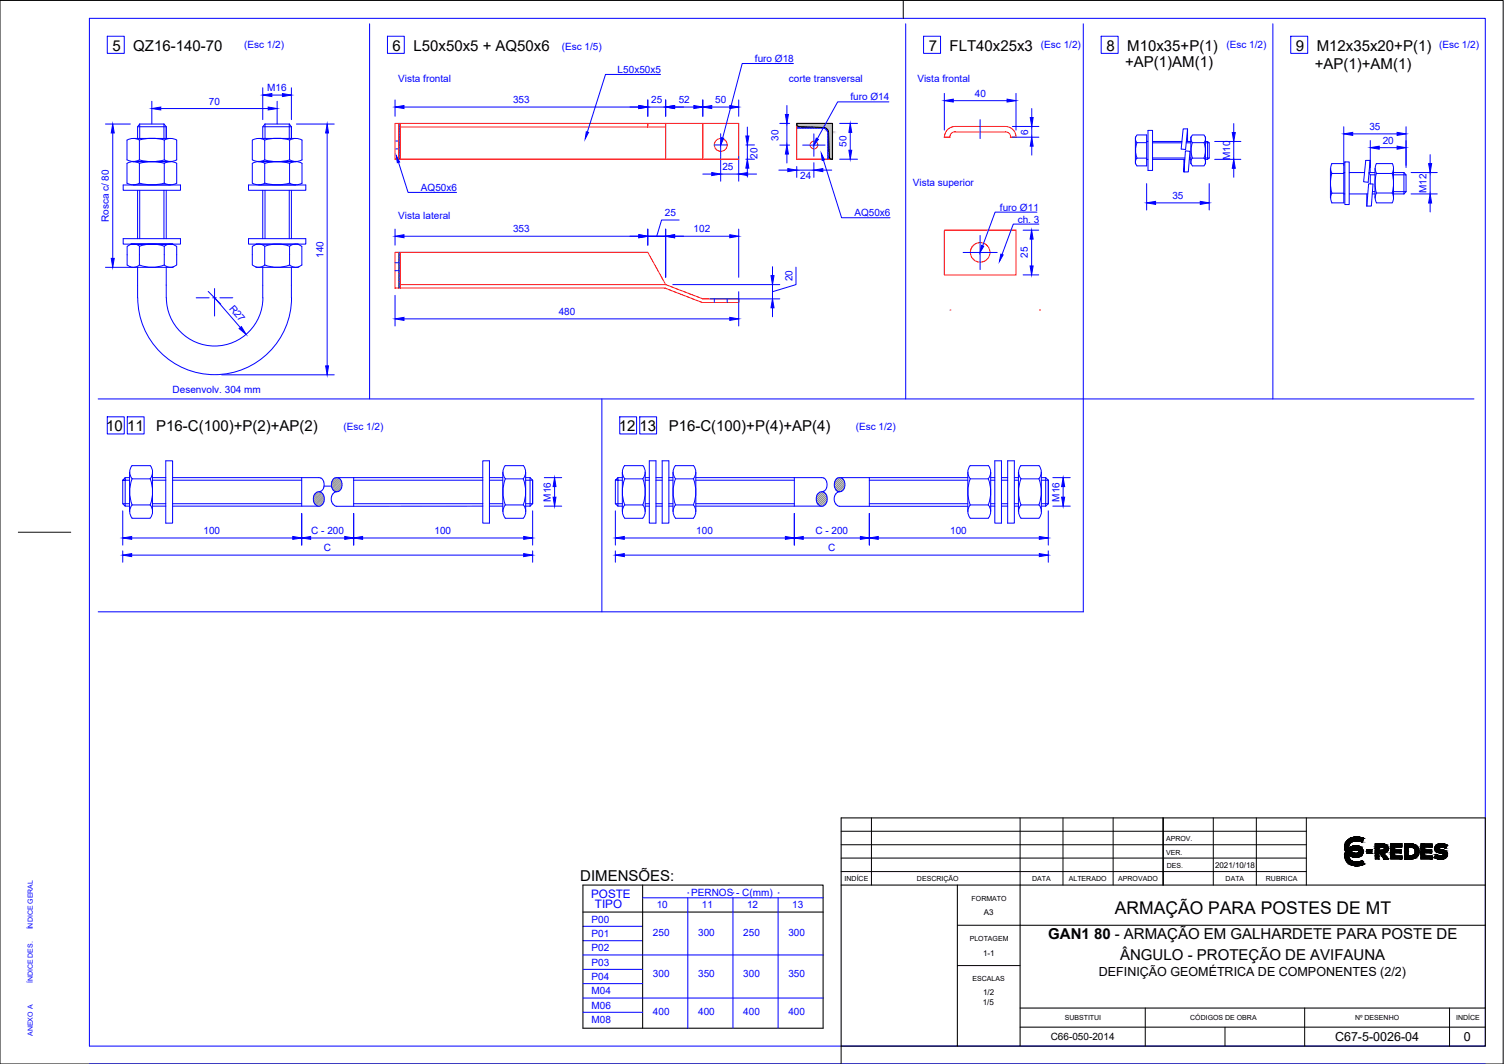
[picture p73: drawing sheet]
<svg xmlns="http://www.w3.org/2000/svg" width="420mm" height="297mm" viewBox="0 0 420 297" stroke-linecap="round" stroke-linejoin="round" font-family="sans-serif">
<defs><g id="words">
<text font-size="4.9" x="311.4" y="255">ARMAÇÃO PARA POSTES DE MT</text>
<g font-size="4.2">
<text x="31.4" y="14.2">5</text>
<text x="37.2" y="14.2">QZ16-140-70</text>
<text x="109.7" y="14.2">6</text>
<text x="115.5" y="14.2">L50x50x5 + AQ50x6</text>
<text x="259.5" y="14.2">7</text>
<text x="265.3" y="14.2">FLT40x25x3</text>
<text x="309.1" y="14.2">8</text>
<text x="314.9" y="14.2">M10x35+P(1)</text>
<text x="362" y="14.2">9</text>
<text x="367.9" y="14.2">M12x35x20+P(1)</text>
<text x="314.3" y="18.8">+AP(1)AM(1)</text>
<text x="367.3" y="19.3">+AP(1)+AM(1)</text>
<text x="29.7" y="120.3">10 11</text>
<text x="43.7" y="120.3">P16-C(100)+P(2)+AP(2)</text>
<text x="172.8" y="120.3">12 13</text>
<text x="186.8" y="120.3">P16-C(100)+P(4)+AP(4)</text>
<text x="162.1" y="245.9">DIMENSÕES:</text>
<text x="292.8" y="262.2">GAN1 80 - ARMAÇÃO EM GALHARDETE PARA POSTE DE</text>
<text x="312.9" y="268">ÂNGULO - PROTEÇÃO DE AVIFAUNA</text>
</g>
<g font-size="3.5">
<text x="307" y="272.4">DEFINIÇÃO GEOMÉTRICA DE COMPONENTES (2/2)</text>
<text x="373" y="290.6">C67-5-0026-04</text>
<text x="408.9" y="290.6">0</text>
</g>
<g font-size="3.3" fill="#00f">
<text x="165.1" y="250.6">POSTE</text>
<text x="166.2" y="253.5">TIPO</text>
</g>
<g font-size="2.8" fill="#00f">
<text x="68.2" y="13.4">(Esc 1/2)</text>
<text x="156.9" y="13.9">(Esc 1/5)</text>
<text x="210.9" y="17.3">furo Ø18</text>
<text x="290.8" y="13.4">(Esc 1/2)</text>
<text x="342.6" y="13.4">(Esc 1/2)</text>
<text x="402" y="13.4">(Esc 1/2)</text>
<text x="111.3" y="22.9">Vista frontal</text>
<text x="172.6" y="20.4">L50x50x5</text>
<text x="220.4" y="22.8">corte transversal</text>
<text x="256.3" y="22.9">Vista frontal</text>
<text x="58.4" y="29.2">70</text>
<text x="74.7" y="25.5">M16</text>
<text x="143.3" y="28.8">353</text>
<text x="181.9" y="28.8">25</text>
<text x="189.6" y="28.9">52</text>
<text x="199.8" y="28.9">50</text>
<text x="237.6" y="28">furo Ø14</text>
<text x="272.3" y="27">40</text>
<text x="217.5" y="39.4" transform="rotate(-90 217.5 39.4)">30</text>
<text x="236.5" y="41" transform="rotate(-90 236.5 41)">50</text>
<text x="287.2" y="37.6" transform="rotate(-90 287.2 37.6)">6</text>
<text x="382.6" y="36.4">35</text>
<text x="386.3" y="40.2">20</text>
<text x="201.8" y="47.5">25</text>
<text x="211.6" y="44.3" transform="rotate(-90 211.6 44.3)">20</text>
<text x="343.7" y="44.7" transform="rotate(-90 343.7 44.7)">M10</text>
<text x="117.6" y="53.3">AQ50x6</text>
<text x="223.5" y="50">24</text>
<text x="255" y="52">Vista superior</text>
<text x="398.5" y="53.9" transform="rotate(-90 398.5 53.9)">M12</text>
<text x="279.4" y="58.8">furo Ø11</text>
<text x="327.5" y="55.6">35</text>
<text x="30.4" y="62" transform="rotate(-90 30.4 62)">Rosca c/ 80</text>
<text x="111.3" y="61.2">Vista lateral</text>
<text x="143.3" y="64.9">353</text>
<text x="185.7" y="60.4">25</text>
<text x="193.8" y="64.9">102</text>
<text x="238.7" y="60.4">AQ50x6</text>
<text x="284.3" y="62.1">ch. 3</text>
<text x="90.3" y="72" transform="rotate(-90 90.3 72)">140</text>
<text x="287.1" y="72" transform="rotate(-90 287.1 72)">25</text>
<text x="221.4" y="78.6" transform="rotate(-90 221.4 78.6)">20</text>
<text x="63.9" y="86.1" transform="rotate(49 63.9 86.1)">R27</text>
<text x="156.1" y="88">480</text>
<text x="48.2" y="109.7">Desenvolv. 304 mm</text>
<text x="96" y="120">(Esc 1/2)</text>
<text x="239.1" y="120">(Esc 1/2)</text>
<text x="153.9" y="140.1" transform="rotate(-90 153.9 140.1)">M16</text>
<text x="296" y="140.1" transform="rotate(-90 296 140.1)">M16</text>
<text x="56.9" y="149.1">100</text>
<text x="87" y="149.1">C - 200</text>
<text x="121.4" y="149.1">100</text>
<text x="194.5" y="149.1">100</text>
<text x="227.8" y="149.1">C - 200</text>
<text x="265.4" y="149.1">100</text>
<text x="90.5" y="153.9">C</text>
<text x="231.4" y="153.9">C</text>
<text x="193.1" y="250">PERNOS - C(mm)</text>
<text x="165.3" y="257.5">P00</text>
<text x="183.5" y="253.5">10</text>
<text x="196.1" y="253.5">11</text>
<text x="208.7" y="253.5">12</text>
<text x="221.3" y="253.5">13</text>
<text x="165.3" y="261.6">P01</text>
<text x="182.4" y="261.4">250</text>
<text x="195" y="261.4">300</text>
<text x="207.6" y="261.4">250</text>
<text x="220.3" y="261.4">300</text>
<text x="165.3" y="265.5">P02</text>
<text x="165.3" y="269.6">P03</text>
<text x="165.3" y="273.5">P04</text>
<text x="182.4" y="272.7">300</text>
<text x="195" y="272.7">350</text>
<text x="207.6" y="272.7">300</text>
<text x="220.3" y="272.7">350</text>
<text x="165.3" y="277.6">M04</text>
<text x="165.3" y="281.5">M06</text>
<text x="165.3" y="285.5">M08</text>
<text x="182.4" y="283.4">400</text>
<text x="195" y="283.4">400</text>
<text x="207.6" y="283.4">400</text>
<text x="220.3" y="283.4">400</text>
</g>
<text font-size="2.8" x="293.5" y="290.4">C66-050-2014</text>
<g font-size="2.2">
<text x="339.4" y="242.3">2021/10/18</text>
<text x="274.9" y="255.5">A3</text>
<text x="274.6" y="266.8">1-1</text>
<text x="274.6" y="280.5">1/5</text>
<text x="274.6" y="277.8">1/2</text>
</g>
<g font-size="2">
<text x="325.8" y="238.6">VER.</text>
<text x="325.8" y="234.9">APROV.</text>
<text x="256.2" y="245.8">DESCRIÇÃO</text>
<text x="288.4" y="245.9">DATA</text>
<text x="298.6" y="245.9">ALTERADO</text>
<text x="312.4" y="245.9">APROVADO</text>
<text x="326" y="242.4">DES.</text>
<text x="342.4" y="245.9">DATA</text>
<text x="353.7" y="245.9">RUBRICA</text>
<text x="236" y="246">INDÍCE</text>
<text x="271.4" y="251.4">FORMATO</text>
<text x="270.9" y="262.7">PLOTAGEM</text>
<text x="271.7" y="274">ESCALAS</text>
<text x="297.4" y="284.8">SUBSTITUI</text>
<text x="332.5" y="284.8">CÓDIGOS DE OBRA</text>
<text x="378.5" y="284.8">Nº DESENHO</text>
<text x="406.8" y="284.8">INDÍCE</text>
</g>
<g font-size="2" fill="#00f">
<text x="9.2" y="259.5" transform="rotate(-90 9.2 259.5)">ÍNDICE GERAL</text>
<text x="9.2" y="274.5" transform="rotate(-90 9.2 274.5)">ÍNDICE DES.</text>
<text x="9.2" y="289.2" transform="rotate(-90 9.2 289.2)">ANEXO A</text>
</g>
</g></defs>
<!-- layer: folha -->
<path d="M0 .1h419.9v296.9h-419.9zM252.3 .1v5M5.1 148.6h14.7M235 292v5" fill="none" stroke="#000" stroke-width=".28"/>
<path d="M25 5.1h389.9v286.9h-389.9zM25 297h389.9" fill="none" stroke="#00f" stroke-width=".28"/>
<!-- layer: Medio -->
<g fill="none" stroke="#f00" stroke-width=".28">
<path d="M110.4 34.5h96v9.9h-96zM111.4 34.5v9.9M111.8 35.5h74.2M111.8 34.5v9.9M181 34.5v1M186 34.5v9.9M196.3 34.5v9.9M222.6 34.5v9.9h10M263.8 38.3h1.5M266.8 35.3h14a2.98 2.98 0 0 1 3 3M266.8 36.8h14a1.5 1.5 0 0 1 1.6 1.5M266.8 35.3a2.98 2.98 0 0 0-2.9 3"/>
<path d="M266.8 36.8a1.5 1.5 0 0 0-1.5 1.5M282.3 38.3h1.5M111.4 70.4v10M111.8 70.4v10M111.8 79.5h74.2M186 79.5l-5-9.1h-70.6v10h75.4l10.4 4h10.2v-1M186 79.5l10.3 3.9h10.1M263.8 64.3h20v12.4h-20zM206.4 83.4v1M265.4 86.6h.1M290.4 86.6h.1"/>
<circle cx="201.4" cy="40.4" r="1.8"/>
<circle cx="227.4" cy="40.5" r="1.08"/>
<circle cx="273.8" cy="70.5" r="2.73"/>
</g>
<g fill="#f00" stroke="#f00" stroke-width=".28">
<circle cx="263.8" cy="38.3" r=".07"/>
<circle cx="265.3" cy="38.3" r=".07"/>
<circle cx="283.8" cy="38.3" r=".07"/>
<circle cx="282.3" cy="38.3" r=".07"/>
</g>
<!-- layer: Fino -->
<g fill="none" stroke="#00f" stroke-width=".28">
<path d="M30 10.1h4.7v4.8h-4.7zM103.2 6.6v104.8M108.2 10.1h4.7v4.8h-4.7zM221.6 17.7h-14.3l-5.4 20.8M253 6.6v104.8M258 10.1h4.8v4.8h-4.8zM302.6 6.6v164.2h-275.2M307.6 10.1h4.8v4.8h-4.8zM355.6 6.6v104.8M360.6 10.1h4.7v4.8h-4.7zM29.5 34.6h6.9M31.5 37.1v35"/>
<path d="M35.5 39.1l1.7-.5 1.8 .5-.1 5.6-1.7 .4-1.7-.4zM37.2 38.6h10.4M39 39.1a13.1 13.1 0 0 1 6.9 0M39 34.6l-.6 .8v3.2M39 34.6h6.8M39 34.6v4M42.4 28.3v6.3M44.9 30.3h30M45.8 34.6v4M45.8 34.6l.6 .8v3.2v-3.2h-8M45.9 39.1l1.7-.5 1.8 .5v5.6l-1.8 .4-1.7-.5zM70.5 39.1v5.6"/>
<path d="M70.5 39.1l1.7-.5 1.8 .5v5.6M72.2 38.6h10.4M73.4 24.5v8.9M74 39.1a13.1 13.1 0 0 1 6.9 0M74 34.6l-.6 .8v3.2M74 34.6h6.8M74 34.6v4M75.9 26.5h3M77.4 28.3v6.3M80.8 34.6v4M80.8 34.6l.6 .8v3.2v-3.2h-8M80.9 39.1v5.6a13.1 13.1 0 0 1-6.9 0"/>
<path d="M80.9 39.1l1.8-.5 1.7 .5v5.6l-1.7 .4-1.8-.5M81.4 24.5v8.9M82.8 34.6h10.6M91.4 37.1v65M110.4 27.9v4.6M110.4 39.4h.2M110.7 39.4h.3M111.1 39.4h.3M111.6 34.5l-.2 .2M111.8 34.6l-.4 .5M111.8 35.1l-.4 .5M111.8 35.5l-.4 .5"/>
<path d="M111.8 36l-.4 .5M111.8 36.4l-.4 .5M111.8 36.9l-.4 .5M111.8 37.3l-.4 .5M111.8 37.8l-.4 .5M111.8 38.2l-.4 .5M111.8 38.7l-.4 .5M111.8 39.1l-.4 .5M111.8 39.6l-.4 .5M112.9 29.9h65.6M181 29.9h5M181 27.9v4.6"/>
<path d="M184.5 20.8h-15.3l-5.1 16.1M186 27.9v4.6M188.5 29.9h5.3M196.3 27.9v4.6M198.8 29.9h5.1M201.3 37.3v6.3M206.4 27.9v4.6M208.8 35.5v2.5M217.8 34.5h2.8M219.8 29.5v2.5M219.8 34.5v6M222.6 35.8h7.2a1.5 1.5 0 0 1 1.5 1.5"/>
<path d="M222.6 35h.1M222.8 35.3l-.2 .2M223.2 35.3l-.5 .5M223.6 35.3l-.4 .5M224.1 35.4l-.5 .4M224.5 35.4l-.4 .4M224.9 35.4l-.4 .4M225.3 35.4l-.3 .4M225.8 35.4l-.3 .4M226.2 35.5l-.3 .3M226.6 35.5l-.3 .3M227.1 35.5l-.3 .3"/>
<path d="M227.4 37.4v6.2M227.5 35.5l-.3 .3M228 35.5l-.3 .3M228.4 35.5l-.3 .3M228.8 35.6l-.2 .2M229.3 35.6l-.3 .2M229.7 35.6l-.2 .2M230.1 35.6l-.2 .2M230.5 35.7l-.2 .2M230.8 35.9l-.2 .1M231 36l-.2 .2M231.2 36.3l-.2 .2"/>
<path d="M231.3 37.3v7.1M231.4 36.6l-.2 .2M231.4 37l-.1 .2M231.5 37.4l-.2 .2M231.5 37.8l-.2 .3M231.5 38.3l-.2 .2M231.5 38.7l-.2 .2M231.5 39.1l-.2 .3M231.6 39.6l-.3 .2M234.6 34.5h5M237.5 37v4.9M248.3 28.4h-14.3l-5.7 10.3"/>
<path d="M263.8 26.1v10.2M266.3 28.1h15M273.8 33.4v5.3M282.8 35.3h7.4M282.8 38.3h7.4M283.8 26.1v10.2M288.2 30.3v2.5M288.2 35.3v3M317.3 38.2l-.1 .7 .4 .9M317.6 37.7h2.7v8.6h-2.7l-.4-.7v-7.2zM317.6 39.8h2.7M317.6 39.8l-.4 1.9 .4 2.4"/>
<path d="M320.3 39.5h.4M320.7 36.4h1.3v11.2h-1.3zM322 39.5h8.2M322 39.9h8.1M330.5 36h1.3l-.6 5.7-1.2-.1zM331.4 39.9h1.3M331.4 39.5h1.3M331.8 36v3.5M332.8 38.2l-.1 .7 .4 .9M333.1 37.7h3.3l.3 .7v7.2l-.3 .7h-3.3l-.4-.7v-7.2zM336.3 39.8l.4 1.9-.4 2.4M336.4 39.8h-3.3l-.4 1.9 .4 2.4h3.3"/>
<path d="M336.7 38.2l.1 .7-.4 .9M336.7 39.5h.6M336.7 39.9h1.1M337.3 39.5l.5 .4v4.2M337.3 39.5v5M339.3 39.5h7.4M344.7 34.5v2.5M344.7 39.5v5M375.4 35.4v21.2h-3.4M377.9 37.4h12.4M382.8 39.2v9M392.8 35.4v11.4"/>
<path d="M34.4 51.6h16v1.5h-16zM35.5 51.1l1.7 .5 1.8-.5a13.1 13.1 0 0 0 6.9 0l1.7 .5 1.8-.5M37.2 45.1h10.4M38.4 53.1v13.5M38.9 45.6v5.6M39 45.6l-1.8-.5-1.7 .5v5.6M39 44.7a13.1 13.1 0 0 0 6.9 0M39 45.6a13.1 13.1 0 0 1 6.9 0M39 53.1v13.5M45.8 53.1v13.5M45.9 45.6v5.6M45.9 45.6l1.7-.5 1.8 .5v5.6"/>
<path d="M46.4 53.1v13.5M69.4 51.6h16v1.5h-16zM70.5 45.6v5.6M70.5 45.6l1.7-.5 1.8 .5M70.5 44.6l1.7 .5 1.8-.5M72.2 45.1h10.4M73.4 53.1v13.5M74 45.6v5.6M74 45.6a13.1 13.1 0 0 1 6.9 0v5.6M74 53.1v13.5M80.8 53.1v13.5M80.9 51.1a13.1 13.1 0 0 1-6.9 0l-1.8 .5-1.7-.5"/>
<path d="M80.9 45.6l1.8-.5 1.7 .5v5.6M80.9 51.1l1.8 .5 1.7-.5M81.4 53.1v13.5M110.4 41.6h.2M110.7 41.6h.3M111.1 41.6h.3M111.3 45.3l2.7 8.4h13.5M111.8 40l-.4 .5M111.8 40.5l-.4 .5M111.8 40.9l-.4 .5M111.8 41.4l-.4 .5M111.8 41.8l-.4 .5"/>
<path d="M111.8 42.3l-.4 .5M111.8 42.7l-.4 .5M111.8 43.2l-.4 .5M111.8 43.6l-.4 .5M111.8 44.1l-.3 .3M196.3 48.6h2.5M199.5 40.5h3.7M201.3 43.7v6.9M201.3 48.6h5.1M206.4 43.7v6.9M208.4 40.5h2.4M208.4 44.4h2.4"/>
<path d="M208.8 40.5v3.9M208.8 46.9v2.5M208.9 48.6h2.5M217.6 47.5h2.5M217.8 40.5h2.8M219.8 43v2.5M222.6 46.5v3M222.6 47.5h4.8M224.2 40.5h6.3M227.4 45.4v4.1M229.9 47.5h2.5M230 44.7l5.1 16.1h13.6"/>
<path d="M231.6 40l-.3 .3M231.6 40.4l-.3 .3M231.6 40.8l-.3 .4M231.6 41.3l-.3 .4M231.6 41.7l-.3 .4M231.6 42.2l-.3 .3M231.6 42.6l-.3 .4M231.7 43l-.4 .4M231.7 43.5l-.4 .4M231.7 43.9l-.4 .4M231.8 44.2l-.2 .2M232 44.4h.1"/>
<path d="M234.6 44.4h5M288.2 40.8v2.5M289.7 59.2h-11.7l-3.5 9.4M317.6 44.1l-.4 1 .1 .7M317.6 44.1h2.7M320.3 51.3v7.3M320.3 44.5h.4M322 44.5h9M322 44.1h9M322.8 56.6h12.5M330.7 44.5v3.5h1.3l.4-5.8-1.2-.1-.5 5.9M332.3 44.5h.4"/>
<path d="M332.3 44.1h.4M333.1 44.1l-.4 1 .1 .7M336.4 44.1l.4 1-.1 .7M336.7 44.5h.6M336.7 44.1h1.1M337.8 44.1l-.5 .4M337.8 51.3v7.3M339.3 44.5h7.4M344.7 47v2.5M371.7 47.1v8.2M372 45.7h3.4M372.1 53.9l-.4 1.4 .4 1.3"/>
<path d="M372.1 45.7l-.4 1.3 .4 1.4M375.4 48.4h-3.3a10.3 10.3 0 0 0 0 5.5h3.3M375.4 54.1h.3M375.4 48.2h.3M375.7 45.2h1.2v11.9h-1.2zM376.9 54.1h5.2M376.9 48.2h4.3M381.5 44.8h1.3l-.6 6.1-1.3-.1zM381.8 54.1v3.4M382.3 51.3l1.3 .1-.5 6.1h-1.3zM382.4 48.3l.4 .5v2.5M382.5 48.2h1.6"/>
<path d="M382.8 48.8h1.3M383.4 54.1h.7M383.4 53.5h.7M384.1 47v8.3M384.5 56.6h4.4M384.5 45.7h4.4M384.5 53.9l-.3 1.4 .3 1.3M384.5 45.6l-.3 1.4 .3 1.4M385.3 41.2h5M388.9 48.4h-4.4a10.3 10.3 0 0 0 0 5.5h4.4M388.9 48.4a10.3 10.3 0 0 1 0 5.5l.4 1.4-.4 1.3M388.9 45.6l.4 1.4-.4 1.4"/>
<path d="M389.3 48.8h3.5v4.7M389.3 54.1h2.9M389.3 53.5h3.5M389.3 48.2h2.9M389.3 47v8.3M392.2 48.2v5.9M392.2 48.2l.6 .6M392.8 53.5l-.6 .6M394.2 54.1h7.3M394.2 48.2h7.3M399.5 43.2v2.5M399.5 48.2v5.9"/>
<path d="M399.5 56.7v2.5M29.5 74.6h6.9M34.4 66.6h16v1.6h-16zM38.4 74.6v8.5M38.9 68.8v5.2M39 74l-1.3 .6-1.3-.1M39 74a9.6 9.6 0 0 0 6.9 0M45.9 68.8v5.2M45.9 74l1.2 .6 1.4-.1M46.4 74.6v8.5M48.2 68.2h-11.6h11.6M48.2 68.2l1.2 .6v5.2l-1.2 .6h-11.6l-1.1-.6v-5.2l1.1-.6"/>
<path d="M48.5 68.2h-1.4l-1.2 .6a9.6 9.6 0 0 0-6.9 0l-1.2-.6-1.4 .1M69.4 66.6h16v1.6h-16zM70.5 68.8l1.1-.6h11.6l1.1 .6v5.2l-1.1 .6h-11.6l-1.1-.6zM73.4 74.6v8.5M74 68.8v5.2M74 74l-1.3 .6-1.3-.1M74 74a9.6 9.6 0 0 0 6.9 0l1.3 .6 1.3-.1M80.9 68.8v5.2M81.4 74.6v8.5a21.5 21.5 0 0 1-21.4 21.5 21.5 21.5 0 0 1-21.5-21.5M83.5 68.2h-1.4l-1.2 .6a9.6 9.6 0 0 0-6.9 0l-1.3-.6-1.4 .1M110.4 64v4.4M110.4 73.4h.2"/>
<path d="M110.4 75.6h.2M110.7 73.4h.3M110.7 75.6h.3M111.1 73.4h.3M111.1 75.6h.3M111.7 70.4l-.3 .3M111.8 70.7l-.4 .5M111.8 71.2l-.4 .4M111.8 71.6l-.4 .5M111.8 72l-.4 .6M111.8 72.5l-.4 .5M111.8 72.9l-.4 .5"/>
<path d="M111.8 73.4l-.4 .5M111.8 73.8l-.4 .5M111.8 74.3l-.4 .5M111.8 74.7l-.4 .5M111.8 75.2l-.4 .5M111.8 75.6l-.4 .5M111.8 76.1l-.4 .5M111.8 76.5l-.4 .5M111.8 77l-.4 .5M111.8 77.4l-.4 .5M111.8 77.9l-.4 .5M111.8 78.3l-.4 .5"/>
<path d="M111.8 78.8l-.4 .5M111.8 79.2l-.4 .5M111.8 79.7l-.4 .5M112.9 66h65.6M181 66h5h-5M181 64v4.4M186 64v13.4M188 79.5h29.8M188.5 66h15.4M189.7 61.4h-4.9l-1.3 4.6M206.4 64v13.4M215.8 79.5v3.9v-3.9"/>
<path d="M215.8 74.5v2.5M222.4 74.6v4.9l-6.6 1.9M269.1 70.5h9.5M273.8 65.7v9.6M285.8 64.3h4.4M285.8 76.7h4.4M288.2 66.8v7.4M290.2 62.6h-7.1l-3.2 8.4M46.5 83.1a13.5 13.5 0 0 0 13.5 13.5 13.5 13.5 0 0 0 13.4-13.5M54.8 83.1h3.6M58.2 81.4l3.5 3.5M59.4 83.1h1"/>
<path d="M59.9 80.6v7.6M59.9 83.1l7.2 8.3M61.4 83.1h3.6M110.4 82.5v8.5M111.8 80.1l-.3 .3M112.9 89h91M198.4 83.4h19.4M199.6 83.4v.3M199.6 83.8v.3M199.6 84.2v.2M203.1 83.4v.3M203.1 83.8v.3"/>
<path d="M203.1 84.2v.2M206.4 81.4v9.6M215.8 85.9v2.5M27.4 111.4h384.4M30 116.4h4.7v4.8h-4.7zM35.6 116.4h4.7v4.8h-4.7zM61.9 104.6h31.5M168.1 111.4v59.4M173.1 116.4h4.7v4.8h-4.7zM178.7 116.4h4.7v4.8h-4.7zM34.3 134.1v6.5l.7 .7v-8l-.7 .8h1.9M35 133.3h1.2"/>
<path d="M36.2 131.8v11M36.9 133.6a2.86 2.86 0 0 1 0-3.6h5.1a2.78 2.78 0 0 1 0 3.6M42.6 131.8v11M42.6 134.1h3.7M42.6 133.3h3.7M46.3 128.6h1.9v17.4h-1.9zM48.2 133.3h40.9M48.2 134.1h36.1M84.3 133.3v8M88.5 137.4a1.44 1.44 0 0 1 2 1.1M88.5 137.4a2.25 2.25 0 0 0 0 3.7M89.1 133.3l.5 .2"/>
<path d="M89.6 133.4a2.18 2.18 0 0 1 .9 2.1 2.18 2.18 0 0 1-1.4 1.8M90.5 138.5v1.6M90.5 135.7h2.1M92.7 134.5v1.6M92.7 136.1l.3 .6M93 133.9l-.3 .6M93.5 133.4l-.5 .5M93.5 133.5l.6-.2 .5 .2M94.1 133.3h40.8M94.1 137.3a2.13 2.13 0 0 0-1.6 1.7 2.13 2.13 0 0 0 1 2.1M94.6 133.4l.8 1.1M95.4 134.5v1.6"/>
<path d="M95.4 136.1a1.37 1.37 0 0 1-1 1.1 1.37 1.37 0 0 1-1.4-.5M98.8 134.1h36.1M98.8 133.3v8M134.9 128.6h1.8v17.4h-1.8zM136.7 134.1h3.8M136.7 133.3h3.8M140.5 131.8v11M141.2 133.6a2.86 2.86 0 0 1 0-3.6h5a2.78 2.78 0 0 1 0 3.6M141.2 133.7h5a10.1 10.1 0 0 1 0 7.3h-5.1a10.6 10.6 0 0 1 .1-7.3zM146.8 134.1h2M146.8 131.8v11M146.8 133.3h1.3"/>
<path d="M148.1 133.3v8M148.1 133.3l.7 .8M148.8 134.1v6.5M152.1 133.3h4.8M154.9 135.8v3M171.9 134.1v6.5l.7 .7v-8l-.7 .8h2M172.6 133.3h1.3M173.9 131.8v11M174.5 130h5.1a2.86 2.86 0 0 1 0 3.6M174.5 133.7h5.1a10.3 10.3 0 0 1 0 7.3M174.5 130a2.86 2.86 0 0 0 0 3.6M174.5 133.7a10.3 10.3 0 0 0 0 7.3 2.86 2.86 0 0 0 0 3.7"/>
<path d="M180.2 131.8v11M180.2 134.1h1.2M180.2 133.3h1.2M181.4 128.6h1.9v17.4h-1.9zM183.3 134.1h1.7M183.3 133.3h1.7M184.9 128.6h2v17.4h-2M185 128.6v17.4M186.9 134.1h1.1M186.9 133.3h1.1M188 131.8v11M188.7 130h5a2.86 2.86 0 0 1 0 3.6"/>
<path d="M188.7 133.7h5a10.3 10.3 0 0 1 0 7.3M188.7 130a2.86 2.86 0 0 0 0 3.6M188.7 133.7a10.3 10.3 0 0 0 0 7.3 2.86 2.86 0 0 0 0 3.7M194.4 131.8v11M194.4 134.1h27.5M194.4 133.3l35.7 .2M221.9 133.3v8M228.5 137.9l-.5 1.4 .5 1.4M230.1 133.4a2.18 2.18 0 0 1 .9 2.1 2.18 2.18 0 0 1-1.4 1.8M230.1 137.4a2.31 2.31 0 0 1 0 3.7M230.2 137.4a1.26 1.26 0 0 0-1.7 .5M233.2 138.5v1.6"/>
<path d="M233.5 136.7a1.32 1.32 0 0 0 1.6 .4M233.5 133.9a2.39 2.39 0 0 0 0 2.8M234 133.4l-.5 .5M234 133.5l.6-.2 .5 .2M234.6 133.3h35.8M234.6 137.3a1.61 1.61 0 0 0-1.4 1.2M235.1 133.4a2.35 2.35 0 0 1 0 3.8M242.9 134.1h27.5M242.9 133.3v8M270.4 131.8v11M271 133.6a2.86 2.86 0 0 1 0-3.6h5.1a2.78 2.78 0 0 1 0 3.6M276.8 131.8v11"/>
<path d="M276.8 134.1h1.1M276.8 133.3h1.1M277.9 128.6h1.9v17.4h-1.9zM279.8 134.1h1.7M279.8 133.3h1.7M281.5 128.6h1.9v17.4h-1.9M281.5 128.6v17.4M283.4 134.1h1.1M283.4 133.3h1.1M284.5 131.8v11M285.2 133.7h5a10.3 10.3 0 0 1 0 7.3M285.2 130h5a2.86 2.86 0 0 1 0 3.6"/>
<path d="M285.2 130a2.86 2.86 0 0 0 0 3.6M285.2 133.7a10.3 10.3 0 0 0 0 7.2 2.88 2.88 0 0 0 0 3.8M290.9 134.1h2M290.9 133.3h1.2M290.9 131.8v11M292.1 133.3v8M292.1 133.3l.8 .8M292.9 134.1v6.5M294.1 133.3h4.9M297 135.8v3M34.3 142.6v9.6M34.3 153.8v3.2"/>
<path d="M34.3 140.6h1.9M35 141.3h1.2M36.8 150.2h45M36.8 155h109.5M36.9 144.7h5M36.9 141h5.1M36.9 141a2.86 2.86 0 0 0 0 3.7M36.9 141a10.4 10.4 0 0 1 0-7.3h5.1a10.3 10.3 0 0 1 0 7.3M42 141a2.86 2.86 0 0 1-.1 3.7M42.6 140.6h3.7M42.6 141.3h3.7M48.2 141.3h40.7"/>
<path d="M48.2 140.6h36.1M84.3 143.3v8.9M86.8 150.2h9.5M88.5 141.2l.6 .1 .6-.1M90.5 140.1l-.8 1M93.5 141.2l.6 .1h40.8M98.8 143.3v8.9M98.8 140.6h36.1M101.3 150.2h45M136.7 140.6h3.8M136.7 141.3h3.8M141.1 144.7h5.1"/>
<path d="M141.2 141a2.86 2.86 0 0 0 0 3.7M146.2 141a2.86 2.86 0 0 1 0 3.7M146.8 140.6h2M146.8 141.3h1.3M148.8 140.6l-.7 .7M148.8 142.6v9.6M148.8 153.8v3.2M152.1 141.3h4.8M171.9 142.6v9.6M171.9 153.8v3.2M171.9 140.6h2M172.6 141.3h1.3"/>
<path d="M174.4 150.2h45M174.4 155h116M174.5 141h5.1M174.5 144.7h5.1M179.6 141a2.86 2.86 0 0 1 0 3.7M180.2 140.6h1.2M180.2 141.3h1.2M183.3 140.6h1.7M183.3 141.3h1.7M186.9 140.6h1.1M186.9 141.3h1.1M188.7 141h5"/>
<path d="M188.7 144.7h5M193.7 141a2.86 2.86 0 0 1 0 3.7M194.4 140.6h27.5M194.4 141.3h35M221.9 143.3v8.9M224.4 150.2h16M228.5 140.7l.5 .4M229 141.2l.6 .1 .6-.1M233.2 140.1l.8 1M234 141.2l.6 .1h35.8M242.9 140.6h27.5M242.9 143.3v8.9"/>
<path d="M245.4 150.2h45M271 141a2.86 2.86 0 0 0 .1 3.7M271 140.9a10.1 10.1 0 0 1 0-7.2h5.1a10.3 10.3 0 0 1 0 7.3M271 141h5.1M271 144.7h5.1M276.1 141a2.86 2.86 0 0 1 0 3.7M276.8 140.6h1.1M276.8 141.3h1.1M279.8 140.6h1.7M279.8 141.3h1.7M283.4 140.6h1.1M283.4 141.3h1.1"/>
<path d="M285.2 141h5M285.2 144.7h5M290.3 141a2.86 2.86 0 0 1 0 3.7M290.9 140.6h2M290.9 141.3h1.2M292.9 140.6l-.8 .7M292.9 142.6v9.6M292.9 153.8v3.2M294.1 141.3h4.9M162.8 258.6h16.7M179.5 250.6h50.4M192.1 249.3h.1"/>
<path d="M192.1 250.6v36.4M204.8 249.3h.1M204.8 250.6v36.4M217.4 249.3h.1M217.4 250.6v36.4M162.8 262.6h16.7M162.8 270.6h16.7M162.8 266.6h67.1M162.8 274.6h16.7M162.8 278.6h67.1M162.8 282.6h16.7"/>
</g>
<g fill="#00f" stroke="#00f" stroke-width=".28">
<path d="M263.8 28.1l2.5-.4v.8z"/>
<path d="M281.3 27.7l2.5 .4-2.5 .4z"/>
<path d="M198.8 48.2l2.5 .4-2.5 .4z"/>
<path d="M206.4 48.6l2.5-.4v.8z"/>
<path d="M201.5 38.4l.7 .2-.9 1.9z"/>
<path d="M186 29.9l2.5-.4v.8z"/>
<path d="M193.8 29.5l2.5 .4-2.5 .4z"/>
<path d="M228 38.6l.6 .3-1.2 1.6z"/>
<path d="M219.4 32h.9l-.5 2.5z"/>
<path d="M219.8 40.5l.5 2.5h-.9z"/>
<path d="M208.8 44.4l.4 2.5h-.8z"/>
<path d="M208.4 38h.8l-.4 2.5z"/>
<path d="M220.1 47.1l2.5 .4-2.5 .4z"/>
<path d="M227.4 47.5l2.5-.4v.8z"/>
<path d="M237.5 34.5l.4 2.5h-.8z"/>
<path d="M237.1 41.9h.8l-.4 2.5z"/>
<path d="M163.8 36.8l.6 .2-.9 1.8z"/>
<path d="M274.2 68.5l.6 .2-1 1.8z"/>
<path d="M279.6 70.9l.6 .3-1 1.7z"/>
<path d="M287.8 32.8h.8l-.4 2.5z"/>
<path d="M288.2 38.3l.4 2.5h-.8z"/>
<path d="M288.2 64.3l.4 2.5h-.8z"/>
<path d="M287.8 74.2h.8l-.4 2.5z"/>
<path d="M110.4 66l2.5-.5v.9z"/>
<path d="M178.5 65.5l2.5 .5-2.5 .4z"/>
<path d="M186 66l2.5-.5v.9z"/>
<path d="M203.9 65.5l2.5 .5-2.5 .4z"/>
<path d="M196.3 29.9l2.5-.4v.8z"/>
<path d="M203.9 29.5l2.5 .4-2.5 .4z"/>
<path d="M178.5 29.5l2.5 .4-2.5 .4z"/>
<path d="M344.7 44.5l.4 2.5h-.9z"/>
<path d="M344.2 37h.9l-.4 2.5z"/>
<path d="M320.3 56.6l2.5-.4v.9z"/>
<path d="M335.3 56.2l2.5 .4-2.5 .5z"/>
<path d="M34.3 150.2l2.5-.4v.8z"/>
<path d="M81.8 149.8l2.5 .4-2.5 .4z"/>
<path d="M84.3 150.2l2.5-.4v.8z"/>
<path d="M96.3 149.8l2.5 .4-2.5 .4z"/>
<path d="M98.8 150.2l2.5-.4v.8z"/>
<path d="M146.3 149.8l2.5 .4-2.5 .4z"/>
<path d="M34.3 155l2.5-.4v.8z"/>
<path d="M146.3 154.6l2.5 .4-2.5 .4z"/>
<path d="M154.5 138.8h.8l-.4 2.5z"/>
<path d="M154.9 133.3l.4 2.5h-.8z"/>
<path d="M399.5 54.1l.4 2.6h-.8z"/>
<path d="M399.1 45.7h.8l-.4 2.5z"/>
<path d="M110.4 29.9l2.5-.4v.8z"/>
<path d="M110.4 89l2.5-.4v.8z"/>
<path d="M203.9 88.6l2.5 .4-2.5 .4z"/>
<path d="M375.4 37.4l2.5-.4v.8z"/>
<path d="M390.3 37l2.5 .4-2.5 .4z"/>
<path d="M382.8 41.2l2.5-.4v.9z"/>
<path d="M390.3 40.8l2.5 .4-2.5 .5z"/>
<path d="M91.4 34.6l.4 2.5h-.8z"/>
<path d="M91 102.1h.8l-.4 2.5z"/>
<path d="M42.4 30.3l2.5-.4v.8z"/>
<path d="M74.9 29.9l2.5 .4-2.5 .4z"/>
<path d="M31.1 72.1h.8l-.4 2.5z"/>
<path d="M31.5 34.6l.4 2.5h-.8z"/>
<path d="M66.8 91.7l.6-.5 1.3 2.1z"/>
<path d="M73.4 26.5l2.5-.4v.9z"/>
<path d="M78.9 26.1l2.5 .4-2.5 .5z"/>
<path d="M229.4 42.8l.9 1.8-.6 .2z"/>
<path d="M110.7 43.4l.9 1.9-.6 .1z"/>
<path d="M171.9 150.2l2.5-.4v.8z"/>
<path d="M219.4 149.8l2.5 .4-2.5 .4z"/>
<path d="M221.9 150.2l2.5-.4v.8z"/>
<path d="M240.4 149.8l2.5 .4-2.5 .4z"/>
<path d="M242.9 150.2l2.5-.4v.8z"/>
<path d="M290.4 149.8l2.5 .4-2.5 .4z"/>
<path d="M171.9 155l2.5-.4v.8z"/>
<path d="M290.4 154.6l2.5 .4-2.5 .4z"/>
<path d="M296.6 138.8h.8l-.4 2.5z"/>
<path d="M297 133.3l.4 2.5h-.8z"/>
<path d="M215.4 77h.8l-.4 2.5z"/>
<path d="M215.8 83.4l.4 2.5h-.8z"/>
</g>
<g fill="#bababa" stroke="#bababa" stroke-width=".28">
<path d="M223 35.3h9.6z"/>
<path d="M232.1 44.4h.5z"/>
<path d="M222.6 34.5l10 .3v-.3zM222.6 34.5l10 .3h-10z"/>
<path d="M222.6 34.8l10 .1zM222.6 34.8l10 .1z"/>
<path d="M222.6 34.9l10 .1zM222.6 34.9l10 .1z"/>
<path d="M222.6 35l10 .1zM222.6 35l10 .1z"/>
<path d="M222.7 35.1l9.9 .1zM222.7 35.1l9.9 .1z"/>
<path d="M222.7 35.2l9.9 .1zM222.7 35.2l9.9 .1z"/>
<path d="M222.8 35.3h9.8zM222.8 35.3h9.8z"/>
<path d="M222.9 35.3h9.7zM222.9 35.3h9.7zM223 35.3h9.6z"/>
<path d="M223 35.3l9.6 .3v-.3zM223 35.3l9.6 .3z"/>
<path d="M230 35.6h2.6zM230 35.6h2.6z"/>
<path d="M230.3 35.6l2.3 .1zM230.3 35.6l2.3 .1z"/>
<path d="M230.5 35.7l2.1 .2zM230.5 35.7l2.1 .2z"/>
<path d="M230.8 35.9l1.8 .1v-.1zM230.8 35.9l1.8 .1h-1.6z"/>
<path d="M231 36l1.6 .2v-.2zM231 36l1.6 .2h-1.4z"/>
<path d="M231.2 36.2l1.4 .3v-.3zM231.2 36.2l1.4 .3h-1.3z"/>
<path d="M231.3 36.5l1.3 .2v-.2zM231.3 36.5l1.3 .2h-1.2z"/>
<path d="M231.4 36.7l1.2 .3v-.3zM231.4 36.7l1.2 .3h-1.1z"/>
<path d="M231.5 37l1.1 7v-7zM231.5 37l1.1 7h-.9z"/>
<path d="M231.7 44l.9 .1zM231.7 44l.9 .1z"/>
<path d="M231.7 44.1h.9zM231.7 44.1h.9z"/>
<path d="M231.7 44.1l.9 .1zM231.7 44.1l.9 .1z"/>
<path d="M231.8 44.2l.8 .1zM231.8 44.2l.8 .1z"/>
<path d="M231.9 44.3l.7 .1zM231.9 44.3l.7 .1z"/>
<path d="M231.9 44.4h.7zM231.9 44.4h.7z"/>
<path d="M232 44.4h.6zM232 44.4h.6zM232.1 44.4h.5z"/>
</g>
<!-- layer: Grosso -->
<path d="M222.6 34.8v-.3h10v9.9a.66 .66 0 0 1-.9-.5M222.6 34.8l.5 .5M223 35.3l7 .3M230 35.6a1.5 1.5 0 0 1 1.5 1.4l.2 7M162.8 247.1h67.1v39.9h-67.1zM162.8 254.6h67.1M179.5 247.1v39.9" fill="none" stroke="#000" stroke-width=".3"/>
<!-- layer: ESTRUTURA -->
<g fill="none" stroke="#808080" stroke-width=".28">
<path d="M88.6 137.4l-.8 .9M89.3 137.3l-1.8 1.8M89.7 137.5l-2.2 2.1M90 137.7l-2.4 2.4M90.3 138l-2.5 2.5M90.4 138.4l-2.4 2.4M90.5 138.8l-2.2 2.2M90.6 139.4l-1.9 1.9M93.8 133.3l-1.1 1.1M94.4 133.3l-1.8 1.9M94.7 133.5l-2.1 2.2M95 133.8l-2.3 2.3"/>
<path d="M95.3 134.1l-2.4 2.4M95.4 136.3l-1 .9M95.5 134.5l-2.4 2.4M95.5 135l-2.1 2.1M95.5 135.5l-1.7 1.8M229.1 137.4l-.9 .9M229.7 137.3l-1.7 1.8M230.1 137.5l-2.1 2.1M230.5 137.7l-2.4 2.4M230.7 138l-2.4 2.5M230.9 138.4l-2.4 2.4M231 138.8l-2.2 2.2"/>
<path d="M231 139.4l-1.8 1.9M234.3 133.3l-1.1 1.1M234.8 133.3l-1.8 1.9M235.2 133.5l-2.2 2.2M235.5 133.8l-2.3 2.3M235.7 134.1l-2.4 2.4M235.8 136.3l-.9 .9M235.9 134.5l-2.4 2.4M236 135l-2.1 2.1M236 135.5l-1.7 1.8M90.5 140l-1.3 1.3M231 140l-1.3 1.3"/>
</g>
<!-- layer: LEGENDA -->
<path d="M235 228.3h179.9v63.7h-179.9zM235 247.1h179.9M267.5 247.1v44.9M285 247.1v44.9M285 258.3h129.9M285 281.4h129.9" fill="none" stroke="#000" stroke-width=".3"/>
<g fill="none" stroke="#000" stroke-width=".28">
<path d="M235 235.8h129.9M235 232.1h129.9M235 239.6h129.9M243.4 228.3v18.8M285 228.3v18.8M297 228.3v18.8M311 228.3v18.8M338.9 228.3v18.8M351 228.3v18.8M364.9 228.3v18.8M235 243.3h129.9M267.5 258.3h17.5"/>
<path d="M267.5 269.6h17.5M285 286.8h129.9M319.9 281.4v10.6M342.2 286.8v5.2M364.5 281.4v10.6M404.9 281.4v10.6"/>
</g>
<path d="M324.9 228.3v18.8" fill="none" stroke="#000" stroke-width=".34"/>
<!-- layer: logo -->
<g fill="none" stroke="#000" stroke-width=".28">
<path d="M377.4 237.7a1.66 1.66 0 0 1 2.3-.1v.2a1.45 1.45 0 0 1-2.3-.1zM380.5 235h.1M381.8 237.2h1.4v1h-1.4v-1M381.8 237.2h.1M384.2 235.6a4.7 4.7 0 0 1 3.3 .4 1.3 1.3 0 0 1-.9 2.2l1.2 1.6h-1.2l-1.1-1.6h-.3v1.6h-1zM385.2 236.5h.9a.48 .48 0 0 1 .6 .5 .48 .48 0 0 1-.7 .4h-.8zM388.5 235.6h3.2v.9h-2.2v.7h2v.9h-2v.8h2.2v.9h-3.2zM392.4 235.6a4.2 4.2 0 0 1 3.4 .6 2.16 2.16 0 0 1 .4 2.6 2.16 2.16 0 0 1-2.4 1h-1.4zM393.4 236.5h.5a1.2 1.2 0 0 1 1.5 1.2 1.2 1.2 0 0 1-1.5 1.2h-.5zM396.9 235.6h3.2v.9h-2.2v.7h2.1v.9h-2.1v.8h2.3v.9h-3.3zM401.1 236.2a2.38 2.38 0 0 1 3.1-.2l-.4 .8a1.38 1.38 0 0 0-1.9 0l.7 .4a1.46 1.46 0 0 1 1.7 1.7 2.51 2.51 0 0 1-3.6 .4l.6-.7a1.38 1.38 0 0 0 1.9 .1l-.3-.5a1.58 1.58 0 0 1-1.9-1.9zM403.8 236.8h.1"/>
<path d="M404.2 236h.1M380.6 240.3l.5 .9a3.7 3.7 0 0 1-5.2-1.4l-.2-.8a3.7 3.7 0 0 0 0-2.5 3 3 0 0 1 3.8-2.8l1.5 .3-.5 1.1a2.67 2.67 0 0 0-3.7 1.2v.5l.3-.2a2.49 2.49 0 0 1 3.7 .8 2.07 2.07 0 0 1-3.2 1.7l-.8-.4a1.94 1.94 0 0 0 2.6 1.9l1.2-.3"/>
</g>
<g fill="#000" stroke="#000" stroke-width=".28">
<path d="M378.5 239.3h.6zM378.6 239.3h.5zM378.7 236.1h.3zM379.4 237.3h1.3zM382 237.2h.5zM384.2 235.6h1zM385.8 236.5h1.9zM386 237.4h1.7zM386.3 236.5h1.4zM386.3 237.4h1.4zM386.6 236.6h1.2zM386.7 239.8h1.1z"/>
<path d="M392.4 235.6h.5zM394.1 236.5h2zM394.2 238.9h1.9zM394.4 236.5h1.7zM394.4 238.9h1.7zM400.8 239.4h3.1zM402 238.1h2.3zM402.3 239.9h.4zM402.4 235.5h.3zM402.7 239h1.5zM403.2 238.4h1.1zM377.1 241.3h3.9z"/>
<path d="M375.7 236.6h1.1zM375.7 236.6h1.1z"/>
<path d="M375.7 236.8h1.1zM375.7 236.8h1.1z"/>
<path d="M375.7 236.8h1.1zM375.7 236.8h1.1zM375.7 236.8h1.1zM375.7 236.8h1.1zM375.7 236.8h1.1zM375.7 236.8h1.1z"/>
<path d="M375.7 236.8h1.1zM375.7 236.8h1.1z"/>
<path d="M375.7 236.8h1.1zM375.7 236.8h1.1z"/>
<path d="M375.7 236.8h1.1zM375.7 236.8h1.1z"/>
<path d="M375.7 236.8h4.8zM375.7 236.8h4.8z"/>
<path d="M375.7 236.8h4.8zM375.7 236.8h4.8z"/>
<path d="M375.7 238.7h1.1zM375.7 238.7h1.1zM375.7 238.7h1.1zM375.7 238.7h1.1z"/>
<path d="M375.7 238.7h1.1zM375.7 238.7h1.1z"/>
<path d="M375.7 238.7h1.1zM375.7 238.7h1.1zM375.7 238.7h1.1zM375.7 238.7h1.1z"/>
<path d="M375.7 238.7h1.1zM375.7 238.7h1.1zM375.7 238.7h1.1zM375.7 238.7h1.1z"/>
<path d="M375.7 238.7h1.1zM375.7 238.7h1.1z"/>
<path d="M375.7 235.7h1.2zM375.7 235.7h1.2z"/>
<path d="M375.7 237.2h3zM375.7 237.2h3z"/>
<path d="M375.7 237.2h2.9zM375.7 237.2h2.9z"/>
<path d="M375.7 237.2h2.9zM375.7 237.2h2.9z"/>
<path d="M375.8 235.5h1.3zM375.8 235.5h1.3z"/>
<path d="M375.7 236.3h1.1zM375.7 236.3h1.1z"/>
<path d="M375.7 236.3l1.1 .1zM375.7 236.3l1.1 .1z"/>
<path d="M375.7 236.4l1.1 .1zM375.7 236.4l1.1 .1z"/>
<path d="M375.7 236.5h1.1zM375.7 236.5h1.1z"/>
<path d="M375.7 236.5l1.1 .1zM375.7 236.5l1.1 .1z"/>
<path d="M375.7 236.6l1.1 .1zM375.7 236.6l1.1 .1z"/>
<path d="M375.7 236.7h1.1zM375.7 236.7h1.1z"/>
<path d="M375.7 236.7l1.1 .1zM375.7 236.7l1.1 .1z"/>
<path d="M375.7 236.1h1.1zM375.7 236.1h1.1z"/>
<path d="M375.7 236.1h1.1zM375.7 236.1l1.1 .2z"/>
<path d="M375.7 236.8h1.1zM375.7 236.8h1.1z"/>
<path d="M376.8 236.8h3.7zM376.8 236.8h3.7z"/>
<path d="M376.8 236.8h3.7zM376.8 236.8h3.7zM376.8 236.8h3.7zM376.8 236.8h3.7z"/>
<path d="M376.8 238.7h3.7zM376.8 238.7h3.7z"/>
<path d="M376.8 238.7h3.7zM376.8 238.7h3.7z"/>
<path d="M376.8 238.7h3.7zM376.8 238.7h3.7z"/>
<path d="M375.7 238.7h1.1zM375.7 238.7h1.1z"/>
<path d="M375.7 238.7h1.1zM375.7 238.7h1.1z"/>
<path d="M375.7 238.7l1.1 .1zM375.7 238.7l1.1 .1z"/>
<path d="M375.7 238.8h1.1zM375.7 238.8h1.1z"/>
<path d="M375.7 238.8l1.1 .1zM375.7 238.8l1.1 .1z"/>
<path d="M375.7 238.9l1.1 .1v-.1zM375.7 238.9l1.1 .1h-1.1z"/>
<path d="M375.7 239l1.1 .2zM375.7 239l1.1 .2z"/>
<path d="M375.7 239.2l1.1 .1zM375.7 239.2l1.1 .1z"/>
<path d="M375.7 239.3h1.1zM375.7 239.3h1.1z"/>
<path d="M375.7 235.9l1.1 .1zM375.7 235.9l1.1 .1z"/>
<path d="M375.7 236h1.1zM375.7 236l1.1 .1z"/>
<path d="M376.8 236.8h3.6zM376.8 236.8h3.6z"/>
<path d="M375.7 239.3l1.2 .1zM375.7 239.3l1.2 .1zM375.7 239.4h1.2zM375.7 239.4h1.2z"/>
<path d="M375.7 239.4l1.3 .3-.1-.3zM375.7 239.4l1.3 .3h-1.2z"/>
<path d="M375.7 235.7l1.1 .2 .1-.2zM375.7 235.7l1.1 .2h-1.1z"/>
<path d="M375.8 235.7h1.2zM375.8 235.7h1.1z"/>
<path d="M375.8 239.7l1.3 .1-.1-.1zM375.8 239.7l1.3 .1h-1.2z"/>
<path d="M375.8 235.5h1.3zM375.8 235.5l1.2 .2z"/>
<path d="M377.1 236.6h3.2zM377.1 236.6h3.2z"/>
<path d="M375.9 239.8l1.3 .1zM375.9 239.8l1.3 .1z"/>
<path d="M375.9 235.4h1.3zM375.9 235.4l1.2 .1z"/>
<path d="M375.9 239.9l1.4 .2-.1-.2zM375.9 239.9l1.4 .2h-1.3z"/>
<path d="M375.9 235.3h1.4zM375.9 235.3h1.4z"/>
<path d="M375.9 235.3h1.4zM375.9 235.3l1.3 .1z"/>
<path d="M375.9 237.7h1.5zM375.9 237.7h1.5z"/>
<path d="M375.9 237.7h1.5zM375.9 237.7h1.5z"/>
<path d="M376 237.7l1.5 .1zM376 237.7l1.5 .1z"/>
<path d="M375.9 237.8h1.7zM375.9 237.8h1.7z"/>
<path d="M376 235.2l1.3 .1 .2-.1zM376 235.2l1.3 .1h-1.4z"/>
<path d="M375.9 237.6h1.6zM375.9 237.6l1.5 .1z"/>
<path d="M375.9 237.8l1.8 .1zM375.9 237.8l1.8 .1h-1.8z"/>
<path d="M376 235.1h1.6zM376 235.1l1.5 .1z"/>
<path d="M375.9 237.5h1.8zM375.9 237.5l1.6 .1z"/>
<path d="M376.1 235h1.6zM376 235.1h1.6z"/>
<path d="M375.9 237.9l2 .1zM375.9 237.9l2 .1z"/>
<path d="M375.8 237.4h2zM375.8 237.4l1.9 .1z"/>
<path d="M375.9 238l2.1 .1zM375.9 238l2.1 .1z"/>
<path d="M375.8 237.4h2.1zM375.8 237.4h2z"/>
<path d="M375.8 238.1l2.4 .1zM375.8 238.1l2.4 .1z"/>
<path d="M376.2 234.9h1.8zM376.2 234.9l1.5 .1z"/>
<path d="M376.2 234.9h2zM376.2 234.9h1.8z"/>
<path d="M375.8 237.3h2.4zM375.8 237.3h2.5z"/>
<path d="M375.8 237.3h2.4zM375.8 237.3l2.1 .1z"/>
<path d="M375.8 238.2h2.7zM375.8 238.2h2.7z"/>
<path d="M376.2 234.8h2.1zM376.2 234.8l2 .1z"/>
<path d="M375.7 237.2h2.8zM375.7 237.2h2.9z"/>
<path d="M375.7 237.2h2.8zM375.7 237.2l2.6 .1z"/>
<path d="M375.7 237.2h2.9zM375.7 237.2h2.9z"/>
<path d="M378.6 239.3h.4zM378.7 239.3h.3z"/>
<path d="M375.7 237.2h2.9zM375.7 237.2h3z"/>
<path d="M375.8 238.2h2.8zM375.8 238.2h2.8z"/>
<path d="M376.3 234.8h2.4zM376.3 234.8h2.5z"/>
<path d="M376.3 234.8h2.4zM376.3 234.8h2z"/>
<path d="M375.8 238.2h2.9zM375.8 238.2h2.9z"/>
<path d="M376.3 234.8h2.5zM376.3 234.8h2.7z"/>
<path d="M375.8 238.2h3zM375.8 238.2h3z"/>
<path d="M378.8 233.7h.3zM378.8 233.7h.3zM378.8 233.7h.3z"/>
<path d="M378.6 236.1h.7zM378.2 236.1h1.1z"/>
<path d="M378.8 233.7h.5zM378.7 233.7h.6z"/>
<path d="M378.4 239.3h.8zM378.4 239.3h.7zM378.5 239.3h.6z"/>
<path d="M378.7 233.7h.8zM378.7 233.7h.8z"/>
<path d="M378.2 236.1l1.2 .1zM378.2 236.1l1.2 .1z"/>
<path d="M378.2 236.2h1.3zM378 236.2h1.5z"/>
<path d="M378.2 239.3h1.2zM378.2 239.3h1z"/>
<path d="M378.7 233.7h1.1zM378.3 233.7h1.5z"/>
<path d="M378 236.2l1.7 .1zM377.8 236.3h1.9z"/>
<path d="M378 239.3h1.5zM378 239.3h1.4z"/>
<path d="M379.6 237.4h1.2zM379.6 237.4h1.2z"/>
<path d="M379.6 237.9h1.2zM379.6 237.9h1.2z"/>
<path d="M379.7 237.8h1.1zM379.7 237.8h1.1z"/>
<path d="M377.9 239.2h1.8zM377.9 239.2l1.6 .1z"/>
<path d="M377.8 236.3h2zM377.8 236.3h2z"/>
<path d="M377.8 236.3l2.1 .1zM377.5 236.4h2.4z"/>
<path d="M378.3 233.7h1.6zM378.1 233.7h1.8z"/>
<path d="M377.6 239.1h2.3zM377.6 239.1l2.1 .1z"/>
<path d="M378.1 233.7l2 .1zM378 233.8h2.1z"/>
<path d="M377.5 236.4h2.5zM377.4 236.4h2.6z"/>
<path d="M377.5 239.1h2.5zM377.5 239.1h2.4z"/>
<path d="M377.4 236.4l2.7 .1zM377.3 236.5h2.8z"/>
<path d="M377.3 236.5h2.9zM377.2 236.5h3z"/>
<path d="M378 233.8h2.4zM377.7 233.8h2.7z"/>
<path d="M377.2 236.5l3.1 .1zM377.1 236.6h3.2z"/>
<path d="M377.2 238.9l2.8 .2 .2-.2zM377.2 238.9l2.8 .2h-2.5z"/>
<path d="M377.1 236.6l3.2 .1zM377 236.7h3.3z"/>
<path d="M377 236.7l3.4 .1zM376.8 236.8h3.6z"/>
<path d="M377 238.8h3.3zM377 238.8l3.2 .1zM377.2 238.9h3zM377.2 238.9h3z"/>
<path d="M377.7 233.8l2.8 .1zM377.6 233.9h2.9z"/>
<path d="M376.8 236.8h3.6zM376.8 236.8h3.6z"/>
<path d="M376.8 238.7h3.6zM376.8 238.7h3.6z"/>
<path d="M376.8 238.7h3.6zM376.8 238.7h3.6z"/>
<path d="M376.9 238.7h3.5zM376.9 238.7l3.4 .1z"/>
<path d="M376.8 236.8h3.7zM376.8 236.8h3.7z"/>
<path d="M375.7 236.8l4.8 .1zM375.7 236.8l4.8 .1z"/>
<path d="M376.8 238.7h3.7zM376.8 238.7h3.6z"/>
<path d="M377.6 233.9l3.1 .1zM377.4 234h3.3z"/>
<path d="M375.7 236.9l4.9 .2-.1-.2zM375.7 236.9l4.9 .2h-4.9z"/>
<path d="M379.9 234.9h.7zM379.9 234.9h.7z"/>
<path d="M380.2 234.9h.4zM380.2 234.9l.3 .1z"/>
<path d="M375.7 238.5l4.8 .2 .1-.2zM375.7 238.5l4.8 .2h-4.8zM375.7 238.7h4.8zM375.7 238.7h4.8zM375.7 238.7h4.8zM375.7 238.7h4.8z"/>
<path d="M379.6 234.8h1zM379.6 234.8l1 .1z"/>
<path d="M375.7 238.5h4.9zM375.7 238.5h4.9z"/>
<path d="M379 234.8h1.6zM379 234.8h1.6z"/>
<path d="M379.2 234.8h1.4zM379.2 234.8h1.4z"/>
<path d="M379.3 234.8h1.3zM379.3 234.8h1.3z"/>
<path d="M375.7 237.1h4.9zM375.7 237.1h4.9z"/>
<path d="M375.7 237.1l5 .1zM375.7 237.1l5 .1z"/>
<path d="M376.4 234.6h4.3zM376.4 234.6l4.2 .2h-4.3z"/>
<path d="M378.7 237.2h2zM378.7 237.2h2z"/>
<path d="M378.7 237.2h2zM378.7 237.2h2z"/>
<path d="M378.8 237.2h1.9zM378.8 237.2h1.9z"/>
<path d="M378.9 237.2h1.8zM378.9 237.2h1.8z"/>
<path d="M379 237.2h1.7zM379 237.2h1.7z"/>
<path d="M379 237.2h1.7zM379 237.2h1.7z"/>
<path d="M379.2 237.2l1.5 .1zM379.2 237.2l1.5 .1z"/>
<path d="M379 238.2h1.7zM378.9 238.2h1.8z"/>
<path d="M378.9 238.2h1.8zM378.8 238.2h1.9z"/>
<path d="M375.8 238.2l4.9 .1zM375.8 238.2l4.9 .1z"/>
<path d="M375.7 238.3h5zM375.7 238.3l4.9 .2z"/>
<path d="M377.4 234h3.4zM377.3 234h3.5z"/>
<path d="M376.5 234.6h4.2zM376.5 234.6h4.2z"/>
<path d="M379.2 237.3h1.5zM379.2 237.3h1.5z"/>
<path d="M379.3 237.3h1.4zM379.3 237.3h1.4zM379.4 237.3h1.3z"/>
<path d="M379.4 237.3l1.4 .1zM379.4 237.3l1.4 .1z"/>
<path d="M379.4 238.1l1.3 .1zM379.3 238.2h1.4z"/>
<path d="M379.3 238.2h1.4zM379.3 238.2h1.4z"/>
<path d="M379.3 238.2h1.4zM379.1 238.2h1.6z"/>
<path d="M379.1 238.2h1.6zM379 238.2h1.7z"/>
<path d="M379.5 237.4h1.3zM379.5 237.4h1.3z"/>
<path d="M379.6 237.4l1.2 .1zM379.6 237.4l1.2 .1z"/>
<path d="M379.6 237.5l1.2 .1zM379.6 237.5l1.2 .1z"/>
<path d="M379.6 237.6h1.2zM379.6 237.6h1.2zM379.7 237.6h1.1zM379.7 237.6h1.1z"/>
<path d="M379.7 237.6h1.1zM379.7 237.6h1.1z"/>
<path d="M379.7 237.6l1.1 .1zM379.7 237.6l1.1 .1z"/>
<path d="M379.7 237.9h1.1zM379.7 237.9h1.1z"/>
<path d="M379.7 237.9h1.1zM379.7 237.9h1.1z"/>
<path d="M379.6 237.9l1.2 .1zM379.6 237.9l1.2 .1z"/>
<path d="M379.6 238h1.2zM379.6 238h1.2z"/>
<path d="M379.5 238l1.3 .1zM379.5 238l1.3 .1z"/>
<path d="M379.5 238.1h1.3zM379.4 238.1h1.3z"/>
<path d="M377.3 234h3.6zM377.3 234h3.6z"/>
<path d="M376.6 234.4h4.2zM376.5 234.6h4.2z"/>
<path d="M379.7 237.7l1.1 .1zM379.7 237.7l1.1 .1z"/>
<path d="M379.7 237.8h1.1zM379.7 237.8l1.1 .1z"/>
<path d="M377.3 234h3.7zM377.2 234h3.8zM377.2 234h3.8zM377.2 234h3.8zM377.2 234h3.8zM377.2 234h3.8zM377.2 234h3.8zM377.2 234h3.8zM377.2 234h3.8zM377.2 234h3.8zM377.2 234h3.8zM377.2 234h3.8zM377.2 234h3.8zM377.2 234h3.8z"/>
<path d="M376.8 234.3l4 .1 .1-.1zM376.6 234.4l.2-.1 4 .1z"/>
<path d="M377 234.1h3.9zM376.8 234.3h4.1z"/>
<path d="M377.2 234l3.8 .1zM377.2 234l3.8 .1zM377.1 234.1h3.9zM377.1 234.1h3.9z"/>
<path d="M377.1 234.1h3.9zM377.1 234.1h3.9z"/>
<path d="M377.1 234.1h3.9zM377.1 234.1h3.8z"/>
<path d="M381.8 237.2h1.4zM381.8 237.2h1.4z"/>
<path d="M381.8 237.2h1.4zM381.8 237.2h1.4z"/>
<path d="M381.8 237.2h1.4zM381.8 237.2h1.4z"/>
<path d="M381.8 237.2h1.4zM381.8 237.2h1.4z"/>
<path d="M381.8 238.2h1.4zM382.5 238.2h.7zM381.8 238.2h1.4z"/>
<path d="M382 237.2h.6zM382 237.2h.6z"/>
<path d="M382 237.2h1.2zM381.8 237.2h1.4zM381.8 237.2h1.4zM381.8 237.2h1.4zM381.8 237.2h1.4zM381.8 237.2h1.4zM381.8 237.2h1.4zM381.8 237.2h1.4zM381.8 237.2h1.4zM381.8 237.2h1.4zM381.8 237.2h1.4zM381.8 237.2h1.4z"/>
<path d="M381.8 237.2h1.4zM381.8 237.2h1.4z"/>
<path d="M381.8 237.2l1.4 .2zM381.8 237.2l1.4 .2z"/>
<path d="M381.8 237.4l1.4 .1v-.1zM381.8 237.4l1.4 .1h-1.4z"/>
<path d="M381.8 237.5l1.4 .2v-.2zM381.8 237.5l1.4 .2h-1.4zM381.8 237.7h1.4zM381.8 237.7h1.4z"/>
<path d="M381.8 237.7l1.4 .5v-.5zM381.8 237.7l1.4 .5h-1.4z"/>
<path d="M384.2 236.5l1 .4v-.4zM384.2 236.5l1 .4h-1z"/>
<path d="M384.2 236.9l1 .5v-.5zM384.2 236.9l1 .5h-1z"/>
<path d="M384.2 238.2l1 .8v-.8zM384.2 238.2l1 .8h-1z"/>
<path d="M384.2 239l1 .8v-.8zM384.2 239l1 .8h-1z"/>
<path d="M384.2 235.6h1.6zM384.2 235.6h1.6z"/>
<path d="M384.2 235.6h2zM384.2 235.6h2z"/>
<path d="M384.2 235.6h2.2zM384.2 235.6h2.2z"/>
<path d="M384.2 235.6h2.4zM384.2 235.6h2.4z"/>
<path d="M384.2 235.6l2.7 .1zM384.2 235.6l2.7 .1z"/>
<path d="M384.2 238.2h2.4zM384.2 238.2h2.5z"/>
<path d="M384.2 238.2h2.4zM384.2 238.2h2.4z"/>
<path d="M385.5 238.2l1.7 .8-.6-.8zM385.5 238.2l1.7 .8h-1.1z"/>
<path d="M386.6 239.8h1.2zM386.6 239.8h1.2zM386.6 239.8h1.2zM386.6 239.8h1.2zM386.6 239.8h1.2zM386.6 239.8h1.2z"/>
<path d="M386.7 237.2h1.1zM386.7 237.2h1.1z"/>
<path d="M386.7 239.8h.5zM386.7 239.8h.5z"/>
<path d="M386.7 236.8h1.1zM386.7 236.8h1.1z"/>
<path d="M386.7 237h1.1zM386.7 237h1.1z"/>
<path d="M384.2 235.7l2.9 .1zM384.2 235.7l2.9 .1z"/>
<path d="M384.2 238.1h2.7zM384.2 238.1l2.5 .1z"/>
<path d="M384.2 235.8h3zM384.2 235.8h3z"/>
<path d="M384.2 238h2.9zM384.2 238l2.7 .1z"/>
<path d="M384.2 235.8l3.1 .2zM384.2 235.8l3.1 .2z"/>
<path d="M386.1 239l1.5 .6-.4-.6zM386.1 239l1.5 .6h-1.2z"/>
<path d="M384.2 237.9h3.1zM384.2 237.9l2.9 .1z"/>
<path d="M384.2 236h3.3zM384.2 236h3.3z"/>
<path d="M384.2 237.8h3.2zM384.2 237.8l3.1 .1z"/>
<path d="M384.2 236l3.3 .2zM384.2 236l3.3 .2z"/>
<path d="M384.2 236.2l3.4 .1zM384.2 236.2l3.4 .1z"/>
<path d="M384.2 237.7h3.3zM384.2 237.7l3.2 .1z"/>
<path d="M384.2 237.6h3.4zM384.2 237.6l3.3 .1z"/>
<path d="M384.2 236.3l3.5 .2-.1-.2zM384.2 236.3l3.5 .2h-3.5z"/>
<path d="M384.2 237.6h3.4zM384.2 237.6h3.4z"/>
<path d="M386.4 239.6l1.4 .2-.2-.2zM386.4 239.6l1.4 .2h-1.2zM386.6 239.8h1.2zM386.6 239.8h1.2z"/>
<path d="M384.2 237.4h3.5zM384.2 237.4l3.4 .2z"/>
<path d="M384.2 236.5h3.5zM384.2 236.5h3.5z"/>
<path d="M385.2 236.5h2.5zM385.2 236.5h2.5zM385.8 236.5h1.9z"/>
<path d="M386.1 236.5h1.6zM386.1 236.5h1.6zM386.3 236.5h1.4z"/>
<path d="M386.4 236.5h1.3zM386.4 236.5h1.3z"/>
<path d="M386.4 236.5h1.4zM386.4 236.5h1.4z"/>
<path d="M386.5 237.3l1.2 .1zM386.5 237.3l1.2 .1z"/>
<path d="M386.5 237.4h1.2zM386.4 237.4h1.3z"/>
<path d="M386.4 237.4h1.3zM386.4 237.4h1.3z"/>
<path d="M386.4 237.4h1.3zM386.3 237.4h1.4zM386.2 237.4h1.5z"/>
<path d="M386.2 237.4h1.5zM386 237.4h1.7zM385.8 237.4h1.9z"/>
<path d="M385.8 237.4h1.9zM385.2 237.4h2.5z"/>
<path d="M384.2 237.4h3.5zM384.2 237.4h3.5z"/>
<path d="M386.5 236.5l1.3 .1zM386.5 236.5l1.3 .1zM386.6 236.6h1.2z"/>
<path d="M386.6 236.6l1.2 .1zM386.6 236.6l1.2 .1z"/>
<path d="M386.7 236.7h1.1zM386.7 236.7h1.1z"/>
<path d="M386.7 236.7h1.1zM386.7 236.7h1.1z"/>
<path d="M386.7 236.7l1.1 .1zM386.7 236.7l1.1 .1z"/>
<path d="M386.7 236.8h1.1zM386.7 236.8h1.1z"/>
<path d="M386.7 236.8h1.1zM386.7 236.8h1.1z"/>
<path d="M386.7 236.8l1.1 .1zM386.7 236.8l1.1 .1z"/>
<path d="M386.7 236.9l1.1 .1zM386.7 236.9l1.1 .1z"/>
<path d="M386.7 237l1.1 .1zM386.7 237l1.1 .1z"/>
<path d="M386.7 237.1h1.1zM386.7 237.1h1.1z"/>
<path d="M386.7 237.1l1.1 .1zM386.7 237.1l1.1 .1z"/>
<path d="M386.7 237.2h1.1zM386.7 237.2h1.1z"/>
<path d="M386.7 237.2l1.1 .1zM386.7 237.2l1.1 .1z"/>
<path d="M386.6 237.3h1.2zM386.6 237.3h1.2z"/>
<path d="M386.6 237.3h1.2zM386.5 237.3h1.2z"/>
<path d="M386.7 237h1.1zM386.7 237h1.1z"/>
<path d="M386.6 239.8h1.2zM386.6 239.8h1.2zM386.6 239.8h1.2zM386.6 239.8h1.2z"/>
<path d="M386.6 239.8h1.2zM386.6 239.8h1.2z"/>
<path d="M388.5 236.9h1zM388.5 236.9h1z"/>
<path d="M388.5 237.7h3zM388.5 237.7h3z"/>
<path d="M388.5 236.5l1 .4v-.4zM388.5 236.5l1 .4h-1z"/>
<path d="M388.5 236.9l1 .3v-.3zM388.5 236.9l1 .3h-1z"/>
<path d="M388.5 238.1l1 .4v-.4zM388.5 238.1l1 .4h-1z"/>
<path d="M388.5 238.5l1 .4v-.4zM388.5 238.5l1 .4h-1z"/>
<path d="M388.5 237.2l3 .5v-.5zM388.5 237.2l3 .5h-3z"/>
<path d="M388.5 237.7l3 .4v-.4zM388.5 237.7l3 .4h-3z"/>
<path d="M390.1 235.6h1.6zM389.5 235.6h2.2z"/>
<path d="M389.5 235.6h2.2zM388.9 235.6h2.8z"/>
<path d="M388.9 235.6h2.8zM388.5 235.6h3.2z"/>
<path d="M388.5 235.6l3.2 .4v-.4zM388.5 235.6l3.2 .4h-3.2z"/>
<path d="M388.5 236l3.2 .2v-.2zM388.5 236l3.2 .2h-3.2z"/>
<path d="M388.5 236.2l3.2 .3v-.3zM388.5 236.2l3.2 .3h-3.2z"/>
<path d="M388.5 238.9l3.2 .4v-.4zM388.5 238.9l3.2 .4h-3.2z"/>
<path d="M388.5 239.3l3.2 .5v-.5zM388.5 239.3l3.2 .5h-3.2z"/>
<path d="M392.4 237.7h1zM392.4 237.7h1z"/>
<path d="M392.4 239.8h1zM392.4 239.8h1zM392.4 239.8h1.4z"/>
<path d="M392.4 235.6h.9zM392.4 235.6h.9z"/>
<path d="M392.4 236.5h1zM392.4 236.5h1z"/>
<path d="M392.4 236.5l1 1.2v-1.2zM392.4 236.5l1 1.2h-1z"/>
<path d="M392.4 237.7l1 1.2v-1.2zM392.4 237.7l1 1.2h-1z"/>
<path d="M392.4 239.8h1.4zM392.4 239.8h1.7z"/>
<path d="M392.4 235.6h1.6zM392.4 235.6h1.6z"/>
<path d="M392.4 235.6h1.9zM392.4 235.6h1.9z"/>
<path d="M392.4 239.8h1.7zM392.4 239.8h2z"/>
<path d="M392.4 239.8h2zM392.4 239.8h2.1z"/>
<path d="M392.4 235.6h2.2zM392.4 235.6h2.2z"/>
<path d="M392.4 235.6l2.3 .1zM392.4 235.6l2.3 .1z"/>
<path d="M392.4 235.7h2.6zM392.4 235.7h2.6z"/>
<path d="M392.4 239.7h2.5zM392.4 239.7l2.1 .1z"/>
<path d="M394.9 236.7h1.3zM394.9 236.7h1.3z"/>
<path d="M392.4 235.7l2.8 .1zM392.4 235.7l2.8 .1z"/>
<path d="M392.4 235.8l2.9 .1zM392.4 235.8l2.9 .1z"/>
<path d="M392.4 239.6h2.9zM392.4 239.6l2.5 .1z"/>
<path d="M392.4 235.9l3.1 .1zM392.4 235.9l3.1 .1z"/>
<path d="M395.3 237.4h1.1zM395.3 237.4h1.1z"/>
<path d="M392.4 236l3.3 .1zM392.4 236l3.3 .1z"/>
<path d="M392.4 239.4l2.9 .2 .2-.2zM392.4 239.4l2.9 .2h-2.9z"/>
<path d="M392.4 236.1l3.4 .1zM392.4 236.1l3.4 .1z"/>
<path d="M392.4 236.2l3.6 .2-.2-.2zM392.4 236.2l3.6 .2h-3.6z"/>
<path d="M392.4 239.2l3.1 .2 .3-.2zM392.4 239.2l3.1 .2h-3.1z"/>
<path d="M392.4 236.4l3.7 .1zM392.4 236.4l3.7 .1z"/>
<path d="M392.4 239l3.4 .2 .3-.2zM392.4 239l3.4 .2h-3.4z"/>
<path d="M393.4 236.5h2.7zM393.4 236.5h2.7z"/>
<path d="M393.7 236.5h2.4zM393.7 236.5h2.4z"/>
<path d="M393.9 236.5h2.2zM393.9 236.5h2.2zM394.1 236.5h2z"/>
<path d="M394.2 236.5h1.9zM394.2 236.5h1.9z"/>
<path d="M394.3 236.5h1.8zM394.3 236.5h1.8zM394.4 236.5h1.7z"/>
<path d="M394.4 236.5l1.7 .1zM394.4 236.5l1.7 .1z"/>
<path d="M394.5 238.8l1.6 .1zM394.4 238.9h1.7zM394.3 238.9h1.8z"/>
<path d="M394.3 238.9h1.8zM394.2 238.9h1.9zM393.9 238.9h2.2z"/>
<path d="M393.9 238.9h2.2zM393.4 238.9h2.7z"/>
<path d="M392.4 238.9h3.7zM392.4 238.9l3.7 .1z"/>
<path d="M394.7 236.6l1.5 .1zM394.7 236.6l1.5 .1z"/>
<path d="M394.8 238.7l1.3 .1zM394.7 238.8h1.4z"/>
<path d="M394.7 238.8h1.4zM394.5 238.8h1.6z"/>
<path d="M394.8 236.7h1.4zM394.8 236.7h1.4z"/>
<path d="M394.9 236.7l1.3 .1zM394.9 236.7l1.3 .1z"/>
<path d="M395 236.8l1.3 .1zM395 236.8l1.3 .1z"/>
<path d="M395 238.6l1.2 .1zM395 238.6l1.2 .1z"/>
<path d="M395 238.7h1.2zM394.8 238.7h1.3z"/>
<path d="M395.1 236.9h1.2zM395.1 236.9h1.2z"/>
<path d="M395.1 236.9l1.2 .1zM395.1 236.9l1.2 .1z"/>
<path d="M395.2 238.5h1.1zM395.2 238.5h1.1z"/>
<path d="M395.1 238.5h1.2zM395 238.5h1.3z"/>
<path d="M395 238.5h1.3zM395 238.5l1.2 .1z"/>
<path d="M395.2 237l1.1 .1zM395.2 237l1.1 .1z"/>
<path d="M395.2 237.1l1.2 .1zM395.2 237.1l1.2 .1z"/>
<path d="M395.2 238.3h1.1zM395.2 238.3h1.2z"/>
<path d="M395.2 238.3l1.1 .1zM395.2 238.3l1.1 .1z"/>
<path d="M395.2 238.4h1.1zM395.2 238.4l1.1 .1z"/>
<path d="M395.3 237.2l1.1 .2v-.2zM395.3 237.2l1.1 .2h-1.1z"/>
<path d="M395.3 238.2l1.1 .1v-.1zM395.3 238.2l1.1 .1h-1.2z"/>
<path d="M395.3 237.4h1.1zM395.3 237.4h1.1z"/>
<path d="M395.3 237.4l1.1 .1zM395.3 237.4l1.1 .1z"/>
<path d="M395.3 237.5l1.1 .1zM395.3 237.5l1.1 .1z"/>
<path d="M395.3 237.6l1.1 .1zM395.3 237.6l1.1 .1z"/>
<path d="M395.4 237.7l1 .1zM395.4 237.7l1 .1z"/>
<path d="M395.3 237.8l1.1 .1zM395.3 237.8l1.1 .1z"/>
<path d="M395.3 237.9h1.1zM395.3 237.9h1.1z"/>
<path d="M395.3 237.9l1.1 .1zM395.3 237.9l1.1 .1z"/>
<path d="M395.3 238h1.1zM395.3 238l1.1 .2z"/>
<path d="M396.9 237.7h3.1zM396.9 237.7h3.1z"/>
<path d="M396.9 236.5l1 .4v-.4zM396.9 236.5l1 .4h-1z"/>
<path d="M396.9 236.9l1 .3v-.3zM396.9 236.9l1 .3h-1z"/>
<path d="M396.9 238.1l1 .4v-.4zM396.9 238.1l1 .4h-1z"/>
<path d="M396.9 238.5l1 .4v-.4zM396.9 238.5l1 .4h-1z"/>
<path d="M396.9 237.2l3.1 .5v-.5zM396.9 237.2l3.1 .5h-3.1z"/>
<path d="M396.9 237.7l3.1 .4v-.4zM396.9 237.7l3.1 .4h-3.1z"/>
<path d="M396.9 235.6l3.2 .4v-.4zM396.9 235.6l3.2 .4h-3.2z"/>
<path d="M396.9 236l3.2 .5v-.5zM396.9 236l3.2 .5h-3.2z"/>
<path d="M396.9 238.9l3.3 .4v-.4zM396.9 238.9l3.3 .4h-3.3z"/>
<path d="M396.9 239.3l3.3 .5v-.5zM396.9 239.3l3.3 .5h-3.3z"/>
<path d="M400.7 239.3h3.3zM400.7 239.3h3.3zM400.7 239.3h3.3zM400.7 239.3h3.3zM400.7 239.3h3.3zM400.7 239.3h3.3zM400.7 239.3h3.3zM400.7 239.3h3.3zM400.7 239.3h3.3zM400.7 239.3h3.3z"/>
<path d="M400.7 239.3h3.3zM400.7 239.3h3.3zM400.7 239.3h3.3zM400.7 239.3h3.3z"/>
<path d="M400.9 236.7h1.1zM400.9 236.7h1.1z"/>
<path d="M400.9 236.7h1.1zM400.9 236.7h1.1z"/>
<path d="M400.9 237h1.1zM400.9 237h1.1z"/>
<path d="M400.9 237h1.1zM400.9 237h1.1z"/>
<path d="M400.9 236.6h1.2zM400.9 236.6h1.2z"/>
<path d="M401.2 238.6h.1zM401.2 238.6h.1z"/>
<path d="M401.2 238.6l.4 .1zM401.2 238.6l.4 .1h-.5z"/>
<path d="M401.6 235.7h2.2zM401.6 235.7h2.2z"/>
<path d="M401.1 238.7l.8 .1zM401.1 238.7l.8 .1z"/>
<path d="M401 238.8l1.2 .1zM401 238.8l1.2 .1z"/>
<path d="M400.9 236.7h1.1zM400.9 236.7h1.1z"/>
<path d="M400.9 236.7l1.1 .1zM400.9 236.7l1.1 .1z"/>
<path d="M400.9 236.8h1.1zM400.9 236.8h1z"/>
<path d="M400.9 236.8h1.1zM400.9 236.8h1.1z"/>
<path d="M400.9 236.8l1.1 .1zM400.9 236.8l1.1 .1zM400.9 236.9h1.1zM400.9 236.9h1.1z"/>
<path d="M400.9 236.9h1.1zM400.9 236.9h1.1z"/>
<path d="M400.9 236.9l1.1 .1zM400.9 236.9l1.1 .1z"/>
<path d="M400.9 236.6h1.1zM400.9 236.6l1.1 .1z"/>
<path d="M400.9 237h1.2zM400.9 237h1.2z"/>
<path d="M400.9 236.6h1.2zM400.9 236.6h1.1z"/>
<path d="M400.9 237l1.3 .1zM400.9 237l1.3 .1z"/>
<path d="M400.9 236.5h1.2zM400.9 236.5h1.3z"/>
<path d="M400.9 236.5h1.2zM400.9 236.5l1.2 .1z"/>
<path d="M400.9 237.1h1.4zM400.9 237.1h1.4z"/>
<path d="M401 238.9l1.4 .1zM401 238.9l1.4 .1z"/>
<path d="M400.9 236.5h1.3zM400.9 236.5h1.3z"/>
<path d="M400.9 236.5h1.4zM400.9 236.5h1.4z"/>
<path d="M400.9 236.5h1.4zM400.9 236.5h1.3z"/>
<path d="M400.9 237.1h1.5zM400.9 237.1h1.5z"/>
<path d="M402.3 239.9h.3zM402.4 239.9h.2z"/>
<path d="M400.9 237.1l1.7 .1zM400.9 237.1l1.7 .1z"/>
<path d="M401 236.5h1.4zM401 236.5h1.5z"/>
<path d="M401 236.5h1.4zM400.9 236.5h1.4z"/>
<path d="M401 239h1.5zM401 239h1.5z"/>
<path d="M400.9 237.2h1.9zM400.9 237.2h1.9z"/>
<path d="M401 236.4h1.6zM401 236.4l1.5 .1z"/>
<path d="M402.4 235.5h.5zM402.3 235.5h.6z"/>
<path d="M400.9 237.2h1.9zM400.9 237.2h1.9z"/>
<path d="M400.9 237.2l2.1 .1zM400.9 237.2l2.1 .1z"/>
<path d="M402.2 239.8h.6zM402.2 239.8h.7z"/>
<path d="M402.2 239.8h.6zM402.2 239.8l.5 .1z"/>
<path d="M402.3 235.5h.7zM402.3 235.5h.7z"/>
<path d="M402.3 235.5h.7zM402.2 235.5h.8z"/>
<path d="M402.2 235.5l1.1 .1zM402 235.6h1.3z"/>
<path d="M400.9 237.3h2.3zM400.9 237.3h2.3z"/>
<path d="M403.1 238.8h1.2zM403.1 238.8h1.2z"/>
<path d="M401.9 239.8h1.2zM401.9 239.8h1z"/>
<path d="M401.8 239.8h1.4zM401.8 239.8h1.3z"/>
<path d="M400.9 237.3h2.4zM400.9 237.3h2.4z"/>
<path d="M403.2 238.7h1.1zM403.2 238.7h1.1z"/>
<path d="M402 235.6h1.4zM401.9 235.6h1.5z"/>
<path d="M401 237.3l2.3 .1zM401 237.3l2.3 .1z"/>
<path d="M401 237.4h2.5zM401 237.4h2.5z"/>
<path d="M401.9 235.6l1.7 .1zM401.8 235.7h1.8z"/>
<path d="M401.6 239.8h1.8zM401.6 239.8h1.6z"/>
<path d="M401 237.4h2.6zM401 237.4h2.6z"/>
<path d="M401.4 239.7h2.1zM401.4 239.7l2 .1z"/>
<path d="M401.3 239.7h2.2zM401.3 239.7h2.2z"/>
<path d="M401.8 235.7h1.8zM401.7 235.7h1.9z"/>
<path d="M401.7 235.7h2.1zM401.6 235.7h2.2z"/>
<path d="M401 237.4l2.7 .1zM401 237.4l2.7 .1z"/>
<path d="M401 237.5l2.8 .1zM401 237.5l2.8 .1zM401 237.6h2.8zM401 237.6h2.8z"/>
<path d="M401.1 239.6h2.6zM401.1 239.6l2.4 .1z"/>
<path d="M401 239.6h2.8zM401 239.6h2.7z"/>
<path d="M401.6 235.7l2.4 .1zM401.4 235.8h2.6z"/>
<path d="M401 237.6h3zM401 237.6h3z"/>
<path d="M403.6 236.7h.3zM403.6 236.7h.2z"/>
<path d="M403.4 236.6h.5zM403.4 236.6h.5z"/>
<path d="M403.5 236.6h.4zM403.5 236.6l.4 .1zM403.6 236.7h.3zM403.6 236.7h.3z"/>
<path d="M400.8 239.4h3.1zM400.8 239.4l3 .2z"/>
<path d="M403.2 236.5h.8zM403.2 236.5h.8z"/>
<path d="M403.3 236.5h.7zM403.3 236.5l.6 .1z"/>
<path d="M401.1 237.6l2.9 .1zM401.1 237.6l2.9 .1z"/>
<path d="M401.1 237.7l3 .1zM401.1 237.7l3 .1z"/>
<path d="M400.8 239.4h3.2zM400.8 239.4h3.1zM400.8 239.4h3.1z"/>
<path d="M401.4 235.8l2.7 .1zM401.3 235.9h2.8z"/>
<path d="M402.6 236.4l1.4 .1zM402.6 236.4l1.4 .1z"/>
<path d="M402.8 236.5h1.2zM402.8 236.5h1.2z"/>
<path d="M402.8 236.5h1.2zM402.8 236.5h1.2z"/>
<path d="M403 236.5h1zM403 236.5h1z"/>
<path d="M400.7 239.3h3.3zM400.7 239.3l3.3 .1z"/>
<path d="M401 236.4h3.1zM401 236.4h3zM401 236.4h3zM401 236.4h3z"/>
<path d="M401.3 237.8h2.8zM401.3 237.8h2.8z"/>
<path d="M400.8 239.3h3.3zM400.8 239.3h3.2zM400.7 239.3h3.3zM400.7 239.3h3.3zM400.7 239.3h3.3zM400.7 239.3h3.3zM400.7 239.3h3.3zM400.7 239.3h3.3zM400.7 239.3h3.3zM400.7 239.3h3.3zM400.7 239.3h3.3zM400.7 239.3h3.3z"/>
<path d="M401.3 235.9h2.9zM401.3 235.9h2.9z"/>
<path d="M401 236.3h3.1zM401 236.3l3.1 .1z"/>
<path d="M401.3 237.8l2.8 .1zM401.3 237.8l2.8 .1z"/>
<path d="M401 236.2h3.1zM401 236.2l3.1 .1z"/>
<path d="M401.3 237.9h2.9zM401.3 237.9h2.9z"/>
<path d="M401.3 235.9l2.9 .1zM401.3 235.9l2.9 .1z"/>
<path d="M401.1 236.1h3.1zM401.1 236.1l3 .1z"/>
<path d="M401.5 237.9h2.7zM401.5 237.9h2.7z"/>
<path d="M400.9 239.1l3.2 .2 .1-.2zM400.9 239.1l3.2 .2h-3.3z"/>
<path d="M401.3 236h3zM401.3 236h3z"/>
<path d="M401.2 236l3 .1zM401.2 236l3 .1z"/>
<path d="M401.2 236.1h3zM401.2 236.1h3z"/>
<path d="M401.6 237.9l2.6 .1zM401.6 237.9l2.6 .1z"/>
<path d="M401.6 238l2.7 .1zM401.6 238l2.7 .1zM402 238.1h2.3z"/>
<path d="M402.7 239h1.5zM402.5 239h1.7z"/>
<path d="M401 239h3.2zM401 239l3.2 .1h-3.3z"/>
<path d="M401.3 236h3zM401.3 236h2.9z"/>
<path d="M402.1 238.1h2.2zM402.1 238.1h2.2z"/>
<path d="M402.2 238.1l2.1 .1zM402.2 238.1l2.1 .1z"/>
<path d="M402.2 238.2h2.1zM402.2 238.2h2.1z"/>
<path d="M402.4 238.2h1.9zM402.4 238.2h1.9z"/>
<path d="M403.1 238.8h1.2zM403.1 238.8h1.2z"/>
<path d="M403.1 238.8l1.2 .1zM403.1 238.8l1.2 .1z"/>
<path d="M403 238.9h1.3zM403 238.9h1.3zM403 238.9h1.3zM403 238.9h1.3z"/>
<path d="M403 238.9h1.3zM402.9 238.9h1.4z"/>
<path d="M402.9 238.9h1.4zM402.7 239h1.5zM402.7 239h1.5z"/>
<path d="M402.6 238.2h1.7zM402.6 238.2h1.7z"/>
<path d="M402.7 238.2h1.6zM402.7 238.2h1.6z"/>
<path d="M402.9 238.2l1.4 .1zM402.9 238.2l1.4 .1zM403 238.3h1.3zM403 238.3h1.3z"/>
<path d="M403 238.3h1.3zM403 238.3h1.3z"/>
<path d="M403.1 238.3l1.2 .1zM403.1 238.3l1.2 .1z"/>
<path d="M403.1 238.4h1.2zM403.1 238.4h1.2zM403.2 238.4h1.1z"/>
<path d="M403.2 238.4l1.1 .1zM403.2 238.4l1.1 .1zM403.2 238.5h1.1zM403.2 238.5h1.1z"/>
<path d="M403.2 238.5h1.1zM403.2 238.5h1.1z"/>
<path d="M403.2 238.5h1.1zM403.2 238.5h1.1z"/>
<path d="M403.3 238.5l1 .1zM403.3 238.5l1 .1zM403.3 238.6h1zM403.3 238.6h1z"/>
<path d="M403.3 238.6l1 .1zM403.3 238.6l1 .1z"/>
<path d="M403.2 238.7h1.1zM403.2 238.7h1.1zM403.2 238.7h1.1zM403.2 238.7h1.1z"/>
<path d="M403.2 238.7h1.1zM403.2 238.7h1.1z"/>
<path d="M403.2 238.7h1.1zM403.2 238.7h1.1z"/>
<path d="M403.2 238.7h1.1zM403.2 238.7l1.1 .1z"/>
<path d="M376 240.1l1.6 .2zM376 240.1l1.6 .2z"/>
<path d="M376 240.3h1.6zM376 240.3h1.6z"/>
<path d="M376.1 240.3l1.8 .1-.3-.1zM376.1 240.3l1.8 .1h-1.7z"/>
<path d="M376.2 240.4l1.9 .1zM376.2 240.4l1.9 .1z"/>
<path d="M376.2 240.5l2.5 .1zM376.2 240.5l2.5 .1z"/>
<path d="M376.3 240.6h2.4zM376.3 240.6h2.4z"/>
<path d="M378.8 241.7h.4zM378.8 241.7h.4z"/>
<path d="M378.7 241.7h.7zM378.7 241.7h.5zM378.8 241.7h.4z"/>
<path d="M378.3 241.7h1.5zM378.3 241.7h1.1zM378.7 241.7h.7zM378.7 241.7h.7z"/>
<path d="M378.1 241.6h1.8zM378.1 241.6l1.7 .1z"/>
<path d="M377.9 241.6h2.4zM377.9 241.6h2z"/>
<path d="M377.6 241.5h2.9zM377.6 241.5l2.7 .1z"/>
<path d="M380.5 240.3l.1 .1zM380.3 240.4h.3z"/>
<path d="M380.3 240.4h.4zM380.3 240.4h.4z"/>
<path d="M377.5 241.5h3.1zM377.5 241.5h3z"/>
<path d="M380.2 240.4l.5 .1zM380 240.5h.7z"/>
<path d="M380 240.5l.7 .1zM379.7 240.6h1z"/>
<path d="M379.7 240.6h1.1zM379.4 240.6h1.4z"/>
<path d="M379.4 240.6h1.4zM378.7 240.6h2.1z"/>
<path d="M376.3 240.6l4.5 .1zM376.3 240.6l4.5 .1z"/>
<path d="M376.3 240.7h4.6zM376.3 240.7h4.6z"/>
<path d="M376.4 240.7l4.5 .2v-.2zM376.4 240.7l4.5 .2h-4.3z"/>
<path d="M376.6 240.9l4.4 .1zM376.6 240.9l4.4 .1z"/>
<path d="M376.7 241h4.3zM376.7 241h4.3z"/>
<path d="M376.8 241l4.3 .2zM376.8 241l4.3 .2z"/>
<path d="M377.1 241.3l3.5 .2 .4-.2zM377.1 241.3l3.5 .2h-3.1z"/>
<path d="M376.9 241.2h4.2zM376.9 241.2h4.2z"/>
<path d="M377 241.2h4.1zM377 241.2h4.1z"/>
<path d="M377 241.2h4.1zM377 241.2l4 .1zM377.1 241.3h3.9z"/>
</g>
<use href="#words"/>
</svg>
